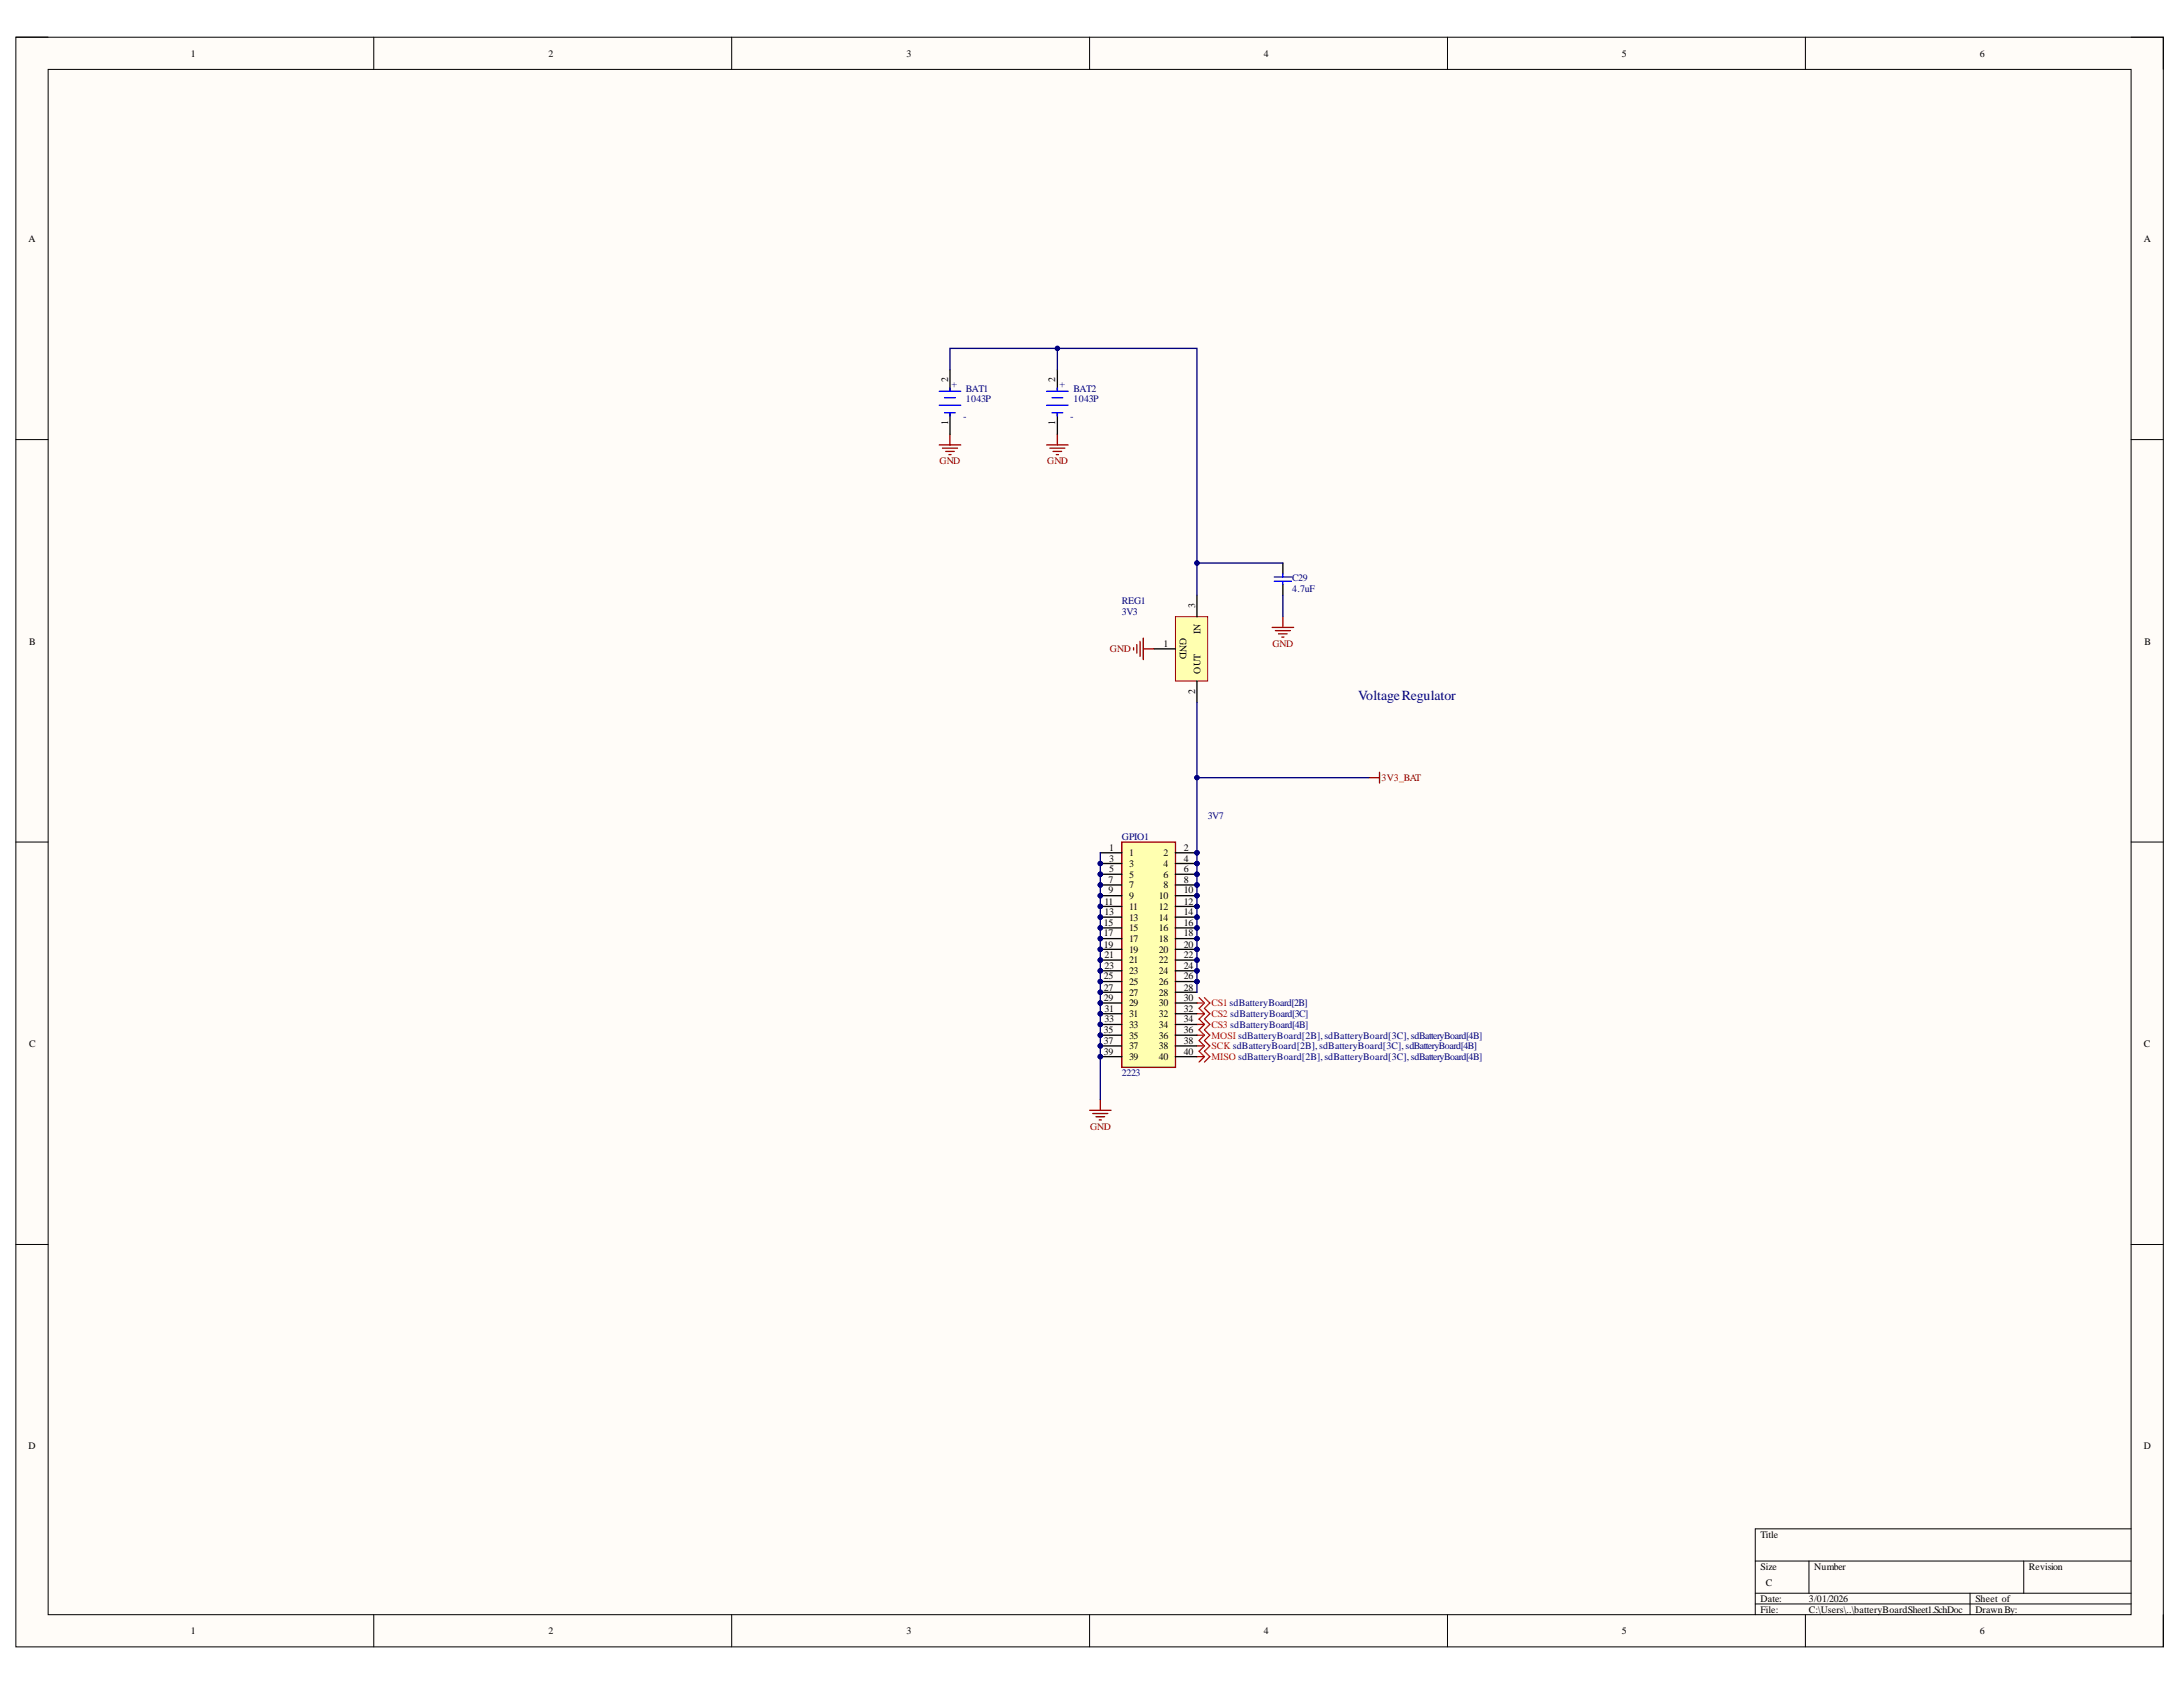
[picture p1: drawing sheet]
<svg xmlns="http://www.w3.org/2000/svg" width="279mm" height="216mm" viewBox="0 0 279 216" stroke-linecap="round" stroke-linejoin="round" font-family="sans-serif">
<defs><g id="words">
<text font-size="1.8" fill="#000080" x="173.8" y="89.6">VoltageRegulator</text>
<g font-size="1.3">
<text x="24.4" y="7.3">1</text>
<text x="70.2" y="7.3">2</text>
<text x="116" y="7.3">3</text>
<text x="161.8" y="7.3">4</text>
<text x="207.6" y="7.3">5</text>
<text x="253.4" y="7.3">6</text>
<text x="3.6" y="30.9">A</text>
<text x="274.4" y="30.9">A</text>
<text x="121.3" y="48.9" transform="rotate(-90 121.3 48.9)">2</text>
<text x="135" y="48.9" transform="rotate(-90 135 48.9)">2</text>
<text x="121.3" y="54.4" transform="rotate(-90 121.3 54.4)">1</text>
<text x="135" y="54.4" transform="rotate(-90 135 54.4)">1</text>
<text x="153" y="77.8" transform="rotate(-90 153 77.8)">3</text>
<text x="3.7" y="82.5">B</text>
<text x="148.9" y="82.8">1</text>
<text x="151" y="81.6" transform="rotate(90 151 81.6)">GND</text>
<text x="153.6" y="81.1" transform="rotate(-90 153.6 81.1)">IN</text>
<text x="274.5" y="82.5">B</text>
<text x="153" y="88.8" transform="rotate(-90 153 88.8)">2</text>
<text x="153.6" y="86.2" transform="rotate(-90 153.6 86.2)">OUT</text>
<text x="141.9" y="113">7</text>
<text x="142" y="108.9">1</text>
<text x="142" y="110.3">3</text>
<text x="142" y="111.6">5</text>
<text x="144.5" y="109.6">1</text>
<text x="144.5" y="111">3</text>
<text x="144.5" y="112.3">5</text>
<text x="144.5" y="113.7">7</text>
<text x="148.9" y="109.6">2</text>
<text x="148.9" y="111">4</text>
<text x="148.9" y="112.3">6</text>
<text x="148.9" y="113.7">8</text>
<text x="151.5" y="108.9">2</text>
<text x="151.5" y="110.3">4</text>
<text x="151.5" y="111.6">6</text>
<text x="151.5" y="113">8</text>
<text x="141.3" y="118.5">15</text>
<text x="141.3" y="119.8">17</text>
<text x="141.4" y="115.8">11</text>
<text x="141.4" y="117.1">13</text>
<text x="141.9" y="114.3">9</text>
<text x="144.5" y="115.1">9</text>
<text x="144.5" y="116.5">11</text>
<text x="144.5" y="117.8">13</text>
<text x="144.5" y="119.2">15</text>
<text x="148.3" y="115.1">10</text>
<text x="148.3" y="116.5">12</text>
<text x="148.3" y="117.8">14</text>
<text x="148.3" y="119.2">16</text>
<text x="151.5" y="114.3">10</text>
<text x="151.5" y="115.8">12</text>
<text x="151.5" y="117.1">14</text>
<text x="151.5" y="118.5">16</text>
<text x="151.5" y="119.8">18</text>
<text x="141.3" y="121.3">19</text>
<text x="141.3" y="125.3">25</text>
<text x="141.4" y="122.6">21</text>
<text x="141.4" y="124">23</text>
<text x="144.5" y="120.6">17</text>
<text x="144.5" y="122">19</text>
<text x="144.5" y="123.3">21</text>
<text x="144.5" y="124.7">23</text>
<text x="148.3" y="120.6">18</text>
<text x="148.3" y="122">20</text>
<text x="148.3" y="123.3">22</text>
<text x="148.3" y="124.7">24</text>
<text x="151.5" y="121.3">20</text>
<text x="151.5" y="122.6">22</text>
<text x="151.5" y="124">24</text>
<text x="151.5" y="125.3">26</text>
<text x="141.3" y="126.8">27</text>
<text x="141.3" y="128.1">29</text>
<text x="141.4" y="129.5">31</text>
<text x="141.4" y="130.8">33</text>
<text x="144.5" y="126.1">25</text>
<text x="144.5" y="127.4">27</text>
<text x="144.5" y="128.8">29</text>
<text x="144.5" y="130.1">31</text>
<text x="144.5" y="131.6">33</text>
<text x="148.3" y="126.1">26</text>
<text x="148.3" y="127.4">28</text>
<text x="148.3" y="128.8">30</text>
<text x="148.3" y="130.1">32</text>
<text x="148.3" y="131.6">34</text>
<text x="151.5" y="126.8">28</text>
<text x="151.5" y="128.1">30</text>
<text x="151.5" y="129.5">32</text>
<text x="151.5" y="130.8">34</text>
<text x="3.7" y="134">C</text>
<text x="141.3" y="132.3">35</text>
<text x="141.3" y="133.6">37</text>
<text x="141.3" y="135">39</text>
<text x="144.5" y="132.9">35</text>
<text x="144.5" y="134.3">37</text>
<text x="144.5" y="135.6">39</text>
<text x="148.3" y="132.9">36</text>
<text x="148.3" y="134.3">38</text>
<text x="148.3" y="135.6">40</text>
<text x="151.5" y="132.3">36</text>
<text x="151.5" y="133.6">38</text>
<text x="151.5" y="135">40</text>
<text x="274.4" y="134">C</text>
<text x="3.6" y="185.4">D</text>
<text x="274.4" y="185.4">D</text>
<text x="225.3" y="196.8">Title</text>
<text x="225.3" y="200.9">Size</text>
<text x="226" y="203">C</text>
<text x="232.2" y="200.9">Number</text>
<text x="259.7" y="200.9">Revision</text>
<text x="24.4" y="209.2">1</text>
<text x="70.2" y="209.2">2</text>
<text x="116" y="209.2">3</text>
<text x="161.8" y="209.2">4</text>
<text x="207.6" y="209.2">5</text>
<text x="225.3" y="205">Date:</text>
<text x="225.3" y="206.4">File:</text>
<text x="231.5" y="205">3/01/2026</text>
<text x="231.5" y="206.4">C:\Users\..\batteryBoardSheet1.SchDoc</text>
<text x="252.8" y="205">Sheet of</text>
<text x="252.8" y="206.4">DrawnBy:</text>
<text x="253.4" y="209.2">6</text>
</g>
<g font-size="1.3" fill="#000080">
<text x="121.8" y="48.9" transform="rotate(90 121.8 48.9)">+</text>
<text x="123.6" y="50.1">BAT1</text>
<text x="123.6" y="51.5">1043P</text>
<text x="123.7" y="53.1" transform="rotate(-180 123.7 53.1)">-</text>
<text x="135.6" y="48.9" transform="rotate(90 135.6 48.9)">+</text>
<text x="137.4" y="53.1" transform="rotate(-180 137.4 53.1)">-</text>
<text x="137.4" y="50.1">BAT2</text>
<text x="137.4" y="51.5">1043P</text>
<text x="143.6" y="77.3">REG1</text>
<text x="165.4" y="74.4">C29</text>
<text x="165.4" y="75.8">4.7uF</text>
<text x="143.6" y="78.7">3V3</text>
<text x="143.6" y="107.5">GPIO1</text>
<text x="154.6" y="104.8">3V7</text>
<text x="143.6" y="137.8">2223</text>
</g>
<g font-size="1.3" fill="#800000">
<text x="120.2" y="59.4">GND</text>
<text x="134" y="59.4">GND</text>
<text x="142.1" y="83.5">GND</text>
<text x="162.9" y="82.8">GND</text>
<text x="176.8" y="100">3V3_BAT</text>
<text x="139.5" y="144.6">GND</text>
</g>
<g font-size="1.3" fill="#f00">
<text x="155.1" y="131.6">CS3 sdBatteryBoard[4B]</text>
<text x="155.1" y="130.1">CS2 sdBatteryBoard[3C]</text>
<text x="155.1" y="128.8">CS1 sdBatteryBoard[2B]</text>
<text x="155.1" y="135.6">MISO sdBatteryBoard[2B],sdBatteryBoard[3C],sdBatteryBoard[4B]</text>
<text x="155.1" y="134.3">SCK sdBatteryBoard[2B],sdBatteryBoard[3C],sdBatteryBoard[4B]</text>
<text x="155.1" y="132.9">MOSI sdBatteryBoard[2B],sdBatteryBoard[3C],sdBatteryBoard[4B]</text>
</g>
</g></defs>
<path d="M2 4.8h274.9v206h-274.9z" fill-rule="evenodd" fill="#fffcf8"/>
<path d="M2 4.8h274.9v206h-274.9z" fill="none" stroke="#000" stroke-width=".13"/>
<path d="M6.2 8.9h266.6v197.7h-266.6z" fill-rule="evenodd" fill="#fffcf8"/>
<g fill="none" stroke="#000" stroke-width=".13">
<path d="M2 4.8h4.2M6.2 8.9h266.6v197.7h-266.6zM47.8 4.8v4.1M93.6 4.8v4.1M139.5 4.8v4.1M185.3 4.8v4.1M231.1 4.8v4.1M272.8 4.8h4.1v4.1M2 56.3h4.2M272.8 56.3h4.1M2 107.8h4.2M272.8 107.8h4.1"/>
<path d="M2 159.3h4.2M272.8 159.3h4.1M224.7 199.8h48.1M231.5 199.8v4.1M259 199.8v4.1M272.8 195.7h-48.1v10.9M47.8 206.6v4.2M93.6 206.6v4.2M139.5 206.6v4.2M185.3 206.6v4.2M224.7 203.9h48.1M224.7 205.3h48.1"/>
<path d="M231.1 206.6v4.2M252.1 203.9v2.7M276.9 206.6v4.2"/>
</g>
<g fill="none" stroke="#800000" stroke-width=".17">
<path d="M120.2 56.9h2.8M120.6 57.4h1.9M121 57.8h1.1M121.4 58.2h.3M121.6 55.6v1.3M134 56.9h2.7M134.4 57.4h1.9M134.8 57.8h1.1M135.2 58.2h.3M135.3 55.6v1.3M139.5 142.1h2.7M139.9 142.5h1.9"/>
<path d="M140.3 142.9h1.1M140.7 143.3h.3M140.8 140.7v1.4"/>
</g>
<path d="M150.4 78.9h4.2v8.3h-4.2z" fill-rule="evenodd" fill="#ffffb0"/>
<path d="M150.4 78.9h4.2v8.3h-4.2z" fill="none" stroke="#800000" stroke-width=".13"/>
<path d="M121.6 47.3v2.8M121.6 52.8v2.8M135.3 47.3v2.8M135.3 52.8v2.8M153.2 76.2v2.7M147.7 83h2.7M153.2 87.2v2.7" fill="none" stroke="#000" stroke-width=".17"/>
<path d="M164.2 78.9v1.4M145.1 82.9v.3M145.5 82.5v1.1M145.9 82.1v1.9M146.3 81.7v2.7M146.3 83h1.4M162.8 80.3h2.8M163.2 80.7h2M163.6 81.1h1.1M164.1 81.5h.2M175.2 99.5h1.4M176.6 98.8v1.4" fill="none" stroke="#800000" stroke-width=".17"/>
<g fill="none" stroke="#f00" stroke-width=".17">
<path d="M153.2 135.2h1M153.2 133.9h1M153.2 132.5h1M153.2 131.1h1M153.2 129.7h1M153.2 128.4h1M153.5 127.7l.7 .7M154.2 135.2l-.7 .7M154.2 133.9l-.7 .6 .7 .7M154.2 127.7l.6 .7-.6 .6 .6 .7-.6 .7 .6 .7-.6 .7 .6 .7-.6 .7 .6 .7-.6 .6 .6 .7-.6 .7M154.2 132.5l-.7 .7 .7 .7M154.2 131.1l-.7 .7 .7 .7"/>
<path d="M154.2 129.7l-.7 .7 .7 .7M154.2 128.4l-.7 .6 .7 .7"/>
</g>
<path d="M120.2 50.1h2.8M120.2 51.9h2.8M120.9 50.9h1.4M120.9 52.8h1.4M121.6 49.7v.4M121.6 52.8v.4M134 50.1h2.7M134 51.9h2.7M134.6 50.9h1.4M134.6 52.8h1.4M135.3 49.7v.4M135.3 52.8v.4" fill="none" stroke="#00f" stroke-width=".17"/>
<circle cx="140.8" cy="110.5" r=".27" fill="#000080"/>
<circle cx="140.8" cy="110.5" r=".27" fill="none" stroke="#000080" stroke-width=".13"/>
<circle cx="140.8" cy="111.9" r=".27" fill="#000080"/>
<circle cx="140.8" cy="111.9" r=".27" fill="none" stroke="#000080" stroke-width=".13"/>
<circle cx="140.8" cy="113.3" r=".27" fill="#000080"/>
<circle cx="140.8" cy="113.3" r=".27" fill="none" stroke="#000080" stroke-width=".13"/>
<circle cx="140.8" cy="114.6" r=".27" fill="#000080"/>
<circle cx="140.8" cy="114.6" r=".27" fill="none" stroke="#000080" stroke-width=".13"/>
<circle cx="140.8" cy="116" r=".28" fill="#000080"/>
<circle cx="140.8" cy="116" r=".28" fill="none" stroke="#000080" stroke-width=".13"/>
<circle cx="140.8" cy="117.4" r=".28" fill="#000080"/>
<circle cx="140.8" cy="117.4" r=".28" fill="none" stroke="#000080" stroke-width=".13"/>
<circle cx="140.8" cy="118.8" r=".28" fill="#000080"/>
<circle cx="140.8" cy="118.8" r=".28" fill="none" stroke="#000080" stroke-width=".13"/>
<circle cx="140.8" cy="120.1" r=".28" fill="#000080"/>
<circle cx="140.8" cy="120.1" r=".28" fill="none" stroke="#000080" stroke-width=".13"/>
<circle cx="140.8" cy="121.5" r=".28" fill="#000080"/>
<circle cx="140.8" cy="121.5" r=".28" fill="none" stroke="#000080" stroke-width=".13"/>
<circle cx="140.8" cy="122.9" r=".28" fill="#000080"/>
<circle cx="140.8" cy="122.9" r=".28" fill="none" stroke="#000080" stroke-width=".13"/>
<circle cx="140.8" cy="124.2" r=".28" fill="#000080"/>
<circle cx="140.8" cy="124.2" r=".28" fill="none" stroke="#000080" stroke-width=".13"/>
<circle cx="140.8" cy="125.6" r=".28" fill="#000080"/>
<circle cx="140.8" cy="125.6" r=".28" fill="none" stroke="#000080" stroke-width=".13"/>
<circle cx="140.8" cy="127" r=".28" fill="#000080"/>
<circle cx="140.8" cy="127" r=".28" fill="none" stroke="#000080" stroke-width=".13"/>
<circle cx="140.8" cy="128.4" r=".28" fill="#000080"/>
<circle cx="140.8" cy="128.4" r=".28" fill="none" stroke="#000080" stroke-width=".13"/>
<circle cx="140.8" cy="129.7" r=".28" fill="#000080"/>
<circle cx="140.8" cy="129.7" r=".28" fill="none" stroke="#000080" stroke-width=".13"/>
<circle cx="140.8" cy="131.1" r=".28" fill="#000080"/>
<circle cx="140.8" cy="131.1" r=".28" fill="none" stroke="#000080" stroke-width=".13"/>
<circle cx="140.8" cy="132.5" r=".28" fill="#000080"/>
<circle cx="140.8" cy="132.5" r=".28" fill="none" stroke="#000080" stroke-width=".13"/>
<circle cx="140.8" cy="133.9" r=".27" fill="#000080"/>
<circle cx="140.8" cy="133.9" r=".27" fill="none" stroke="#000080" stroke-width=".13"/>
<circle cx="140.8" cy="135.2" r=".27" fill="#000080"/>
<circle cx="140.8" cy="135.2" r=".27" fill="none" stroke="#000080" stroke-width=".13"/>
<circle cx="153.2" cy="109.1" r=".27" fill="#000080"/>
<circle cx="153.2" cy="109.1" r=".27" fill="none" stroke="#000080" stroke-width=".13"/>
<circle cx="153.2" cy="110.5" r=".27" fill="#000080"/>
<circle cx="153.2" cy="110.5" r=".27" fill="none" stroke="#000080" stroke-width=".13"/>
<circle cx="153.2" cy="111.9" r=".27" fill="#000080"/>
<circle cx="153.2" cy="111.9" r=".27" fill="none" stroke="#000080" stroke-width=".13"/>
<circle cx="153.2" cy="113.3" r=".27" fill="#000080"/>
<circle cx="153.2" cy="113.3" r=".27" fill="none" stroke="#000080" stroke-width=".13"/>
<circle cx="153.2" cy="114.6" r=".27" fill="#000080"/>
<circle cx="153.2" cy="114.6" r=".27" fill="none" stroke="#000080" stroke-width=".13"/>
<circle cx="153.2" cy="116" r=".28" fill="#000080"/>
<circle cx="153.2" cy="116" r=".28" fill="none" stroke="#000080" stroke-width=".13"/>
<circle cx="153.2" cy="117.4" r=".28" fill="#000080"/>
<circle cx="153.2" cy="117.4" r=".28" fill="none" stroke="#000080" stroke-width=".13"/>
<circle cx="153.2" cy="118.8" r=".28" fill="#000080"/>
<circle cx="153.2" cy="118.8" r=".28" fill="none" stroke="#000080" stroke-width=".13"/>
<circle cx="153.2" cy="120.1" r=".28" fill="#000080"/>
<circle cx="153.2" cy="120.1" r=".28" fill="none" stroke="#000080" stroke-width=".13"/>
<circle cx="153.2" cy="121.5" r=".28" fill="#000080"/>
<circle cx="153.2" cy="121.5" r=".28" fill="none" stroke="#000080" stroke-width=".13"/>
<circle cx="153.2" cy="122.9" r=".28" fill="#000080"/>
<circle cx="153.2" cy="122.9" r=".28" fill="none" stroke="#000080" stroke-width=".13"/>
<circle cx="153.2" cy="124.2" r=".28" fill="#000080"/>
<circle cx="153.2" cy="124.2" r=".28" fill="none" stroke="#000080" stroke-width=".13"/>
<circle cx="153.2" cy="125.6" r=".28" fill="#000080"/>
<circle cx="153.2" cy="125.6" r=".28" fill="none" stroke="#000080" stroke-width=".13"/>
<path d="M143.6 107.8h6.8v28.8h-6.8z" fill-rule="evenodd" fill="#ffffb0"/>
<path d="M143.6 107.8h6.8v28.8h-6.8z" fill="none" stroke="#800000" stroke-width=".17"/>
<path d="M140.8 109.1h2.8M140.8 110.5h2.8" fill="none" stroke="#000" stroke-width=".17"/>
<circle cx="140.8" cy="110.5" r=".27" fill="#000080"/>
<circle cx="140.8" cy="110.5" r=".27" fill="none" stroke="#000080" stroke-width=".13"/>
<path d="M140.8 111.9h2.8" fill="none" stroke="#000" stroke-width=".17"/>
<circle cx="140.8" cy="111.9" r=".27" fill="#000080"/>
<circle cx="140.8" cy="111.9" r=".27" fill="none" stroke="#000080" stroke-width=".13"/>
<path d="M140.8 113.3h2.8" fill="none" stroke="#000" stroke-width=".17"/>
<circle cx="140.8" cy="113.3" r=".27" fill="#000080"/>
<circle cx="140.8" cy="113.3" r=".27" fill="none" stroke="#000080" stroke-width=".13"/>
<path d="M140.8 114.6h2.8" fill="none" stroke="#000" stroke-width=".17"/>
<circle cx="140.8" cy="114.6" r=".27" fill="#000080"/>
<circle cx="140.8" cy="114.6" r=".27" fill="none" stroke="#000080" stroke-width=".13"/>
<path d="M140.8 116h2.8" fill="none" stroke="#000" stroke-width=".17"/>
<circle cx="140.8" cy="116" r=".28" fill="#000080"/>
<circle cx="140.8" cy="116" r=".28" fill="none" stroke="#000080" stroke-width=".13"/>
<path d="M140.8 117.4h2.8" fill="none" stroke="#000" stroke-width=".17"/>
<circle cx="140.8" cy="117.4" r=".28" fill="#000080"/>
<circle cx="140.8" cy="117.4" r=".28" fill="none" stroke="#000080" stroke-width=".13"/>
<path d="M140.8 118.8h2.8" fill="none" stroke="#000" stroke-width=".17"/>
<circle cx="140.8" cy="118.8" r=".28" fill="#000080"/>
<circle cx="140.8" cy="118.8" r=".28" fill="none" stroke="#000080" stroke-width=".13"/>
<path d="M140.8 120.1h2.8" fill="none" stroke="#000" stroke-width=".17"/>
<circle cx="140.8" cy="120.1" r=".28" fill="#000080"/>
<circle cx="140.8" cy="120.1" r=".28" fill="none" stroke="#000080" stroke-width=".13"/>
<path d="M140.8 121.5h2.8" fill="none" stroke="#000" stroke-width=".17"/>
<circle cx="140.8" cy="121.5" r=".28" fill="#000080"/>
<circle cx="140.8" cy="121.5" r=".28" fill="none" stroke="#000080" stroke-width=".13"/>
<path d="M140.8 122.9h2.8" fill="none" stroke="#000" stroke-width=".17"/>
<circle cx="140.8" cy="122.9" r=".28" fill="#000080"/>
<circle cx="140.8" cy="122.9" r=".28" fill="none" stroke="#000080" stroke-width=".13"/>
<path d="M140.8 124.2h2.8" fill="none" stroke="#000" stroke-width=".17"/>
<circle cx="140.8" cy="124.2" r=".28" fill="#000080"/>
<circle cx="140.8" cy="124.2" r=".28" fill="none" stroke="#000080" stroke-width=".13"/>
<path d="M140.8 125.6h2.8" fill="none" stroke="#000" stroke-width=".17"/>
<circle cx="140.8" cy="125.6" r=".28" fill="#000080"/>
<circle cx="140.8" cy="125.6" r=".28" fill="none" stroke="#000080" stroke-width=".13"/>
<path d="M140.8 127h2.8" fill="none" stroke="#000" stroke-width=".17"/>
<circle cx="140.8" cy="127" r=".28" fill="#000080"/>
<circle cx="140.8" cy="127" r=".28" fill="none" stroke="#000080" stroke-width=".13"/>
<path d="M140.8 128.4h2.8" fill="none" stroke="#000" stroke-width=".17"/>
<circle cx="140.8" cy="128.4" r=".28" fill="#000080"/>
<circle cx="140.8" cy="128.4" r=".28" fill="none" stroke="#000080" stroke-width=".13"/>
<path d="M140.8 129.7h2.8" fill="none" stroke="#000" stroke-width=".17"/>
<circle cx="140.8" cy="129.7" r=".28" fill="#000080"/>
<circle cx="140.8" cy="129.7" r=".28" fill="none" stroke="#000080" stroke-width=".13"/>
<path d="M140.8 131.1h2.8" fill="none" stroke="#000" stroke-width=".17"/>
<circle cx="140.8" cy="131.1" r=".28" fill="#000080"/>
<circle cx="140.8" cy="131.1" r=".28" fill="none" stroke="#000080" stroke-width=".13"/>
<path d="M140.8 132.5h2.8" fill="none" stroke="#000" stroke-width=".17"/>
<circle cx="140.8" cy="132.5" r=".28" fill="#000080"/>
<circle cx="140.8" cy="132.5" r=".28" fill="none" stroke="#000080" stroke-width=".13"/>
<path d="M140.8 133.9h2.8" fill="none" stroke="#000" stroke-width=".17"/>
<circle cx="140.8" cy="133.9" r=".27" fill="#000080"/>
<circle cx="140.8" cy="133.9" r=".27" fill="none" stroke="#000080" stroke-width=".13"/>
<path d="M140.8 135.2h2.8" fill="none" stroke="#000" stroke-width=".17"/>
<circle cx="140.8" cy="135.2" r=".27" fill="#000080"/>
<circle cx="140.8" cy="135.2" r=".27" fill="none" stroke="#000080" stroke-width=".13"/>
<path d="M150.4 109.1h2.8" fill="none" stroke="#000" stroke-width=".17"/>
<circle cx="153.2" cy="109.1" r=".27" fill="#000080"/>
<circle cx="153.2" cy="109.1" r=".27" fill="none" stroke="#000080" stroke-width=".13"/>
<path d="M150.4 110.5h2.8" fill="none" stroke="#000" stroke-width=".17"/>
<circle cx="153.2" cy="110.5" r=".27" fill="#000080"/>
<circle cx="153.2" cy="110.5" r=".27" fill="none" stroke="#000080" stroke-width=".13"/>
<path d="M150.4 111.9h2.8" fill="none" stroke="#000" stroke-width=".17"/>
<circle cx="153.2" cy="111.9" r=".27" fill="#000080"/>
<circle cx="153.2" cy="111.9" r=".27" fill="none" stroke="#000080" stroke-width=".13"/>
<path d="M150.4 113.3h2.8" fill="none" stroke="#000" stroke-width=".17"/>
<circle cx="153.2" cy="113.3" r=".27" fill="#000080"/>
<circle cx="153.2" cy="113.3" r=".27" fill="none" stroke="#000080" stroke-width=".13"/>
<path d="M150.4 114.6h2.8" fill="none" stroke="#000" stroke-width=".17"/>
<circle cx="153.2" cy="114.6" r=".27" fill="#000080"/>
<circle cx="153.2" cy="114.6" r=".27" fill="none" stroke="#000080" stroke-width=".13"/>
<path d="M150.4 116h2.8" fill="none" stroke="#000" stroke-width=".17"/>
<circle cx="153.2" cy="116" r=".28" fill="#000080"/>
<circle cx="153.2" cy="116" r=".28" fill="none" stroke="#000080" stroke-width=".13"/>
<path d="M150.4 117.4h2.8" fill="none" stroke="#000" stroke-width=".17"/>
<circle cx="153.2" cy="117.4" r=".28" fill="#000080"/>
<circle cx="153.2" cy="117.4" r=".28" fill="none" stroke="#000080" stroke-width=".13"/>
<path d="M150.4 118.8h2.8" fill="none" stroke="#000" stroke-width=".17"/>
<circle cx="153.2" cy="118.8" r=".28" fill="#000080"/>
<circle cx="153.2" cy="118.8" r=".28" fill="none" stroke="#000080" stroke-width=".13"/>
<path d="M150.4 120.1h2.8" fill="none" stroke="#000" stroke-width=".17"/>
<circle cx="153.2" cy="120.1" r=".28" fill="#000080"/>
<circle cx="153.2" cy="120.1" r=".28" fill="none" stroke="#000080" stroke-width=".13"/>
<path d="M150.4 121.5h2.8" fill="none" stroke="#000" stroke-width=".17"/>
<circle cx="153.2" cy="121.5" r=".28" fill="#000080"/>
<circle cx="153.2" cy="121.5" r=".28" fill="none" stroke="#000080" stroke-width=".13"/>
<path d="M150.4 122.9h2.8" fill="none" stroke="#000" stroke-width=".17"/>
<circle cx="153.2" cy="122.9" r=".28" fill="#000080"/>
<circle cx="153.2" cy="122.9" r=".28" fill="none" stroke="#000080" stroke-width=".13"/>
<path d="M150.4 124.2h2.8" fill="none" stroke="#000" stroke-width=".17"/>
<circle cx="153.2" cy="124.2" r=".28" fill="#000080"/>
<circle cx="153.2" cy="124.2" r=".28" fill="none" stroke="#000080" stroke-width=".13"/>
<path d="M150.4 125.6h2.8" fill="none" stroke="#000" stroke-width=".17"/>
<circle cx="153.2" cy="125.6" r=".28" fill="#000080"/>
<circle cx="153.2" cy="125.6" r=".28" fill="none" stroke="#000080" stroke-width=".13"/>
<path d="M164.2 72.1v1.3M164.2 74.8v1.4M150.4 127h2.8M150.4 128.4h2.8M150.4 129.7h2.8M150.4 131.1h2.8M150.4 132.5h2.8M150.4 133.9h2.8M150.4 135.2h2.8" fill="none" stroke="#000" stroke-width=".17"/>
<path d="M163.1 73.8h2.2M163.1 74.4h2.2M164.2 73.4v.4M164.2 74.4v.4" fill="none" stroke="#00f" stroke-width=".17"/>
<path d="M140.8 109.1v31.6" fill="none" stroke="#000080" stroke-width=".17"/>
<circle cx="140.8" cy="110.5" r=".27" fill="#000080"/>
<circle cx="140.8" cy="110.5" r=".27" fill="none" stroke="#000080" stroke-width=".13"/>
<circle cx="140.8" cy="111.9" r=".27" fill="#000080"/>
<circle cx="140.8" cy="111.9" r=".27" fill="none" stroke="#000080" stroke-width=".13"/>
<circle cx="140.8" cy="113.3" r=".27" fill="#000080"/>
<circle cx="140.8" cy="113.3" r=".27" fill="none" stroke="#000080" stroke-width=".13"/>
<circle cx="140.8" cy="114.6" r=".27" fill="#000080"/>
<circle cx="140.8" cy="114.6" r=".27" fill="none" stroke="#000080" stroke-width=".13"/>
<circle cx="140.8" cy="116" r=".28" fill="#000080"/>
<circle cx="140.8" cy="116" r=".28" fill="none" stroke="#000080" stroke-width=".13"/>
<circle cx="140.8" cy="117.4" r=".28" fill="#000080"/>
<circle cx="140.8" cy="117.4" r=".28" fill="none" stroke="#000080" stroke-width=".13"/>
<circle cx="140.8" cy="118.8" r=".28" fill="#000080"/>
<circle cx="140.8" cy="118.8" r=".28" fill="none" stroke="#000080" stroke-width=".13"/>
<circle cx="140.8" cy="120.1" r=".28" fill="#000080"/>
<circle cx="140.8" cy="120.1" r=".28" fill="none" stroke="#000080" stroke-width=".13"/>
<circle cx="140.8" cy="121.5" r=".28" fill="#000080"/>
<circle cx="140.8" cy="121.5" r=".28" fill="none" stroke="#000080" stroke-width=".13"/>
<circle cx="140.8" cy="122.9" r=".28" fill="#000080"/>
<circle cx="140.8" cy="122.9" r=".28" fill="none" stroke="#000080" stroke-width=".13"/>
<circle cx="140.8" cy="124.2" r=".28" fill="#000080"/>
<circle cx="140.8" cy="124.2" r=".28" fill="none" stroke="#000080" stroke-width=".13"/>
<circle cx="140.8" cy="125.6" r=".28" fill="#000080"/>
<circle cx="140.8" cy="125.6" r=".28" fill="none" stroke="#000080" stroke-width=".13"/>
<circle cx="140.8" cy="127" r=".28" fill="#000080"/>
<circle cx="140.8" cy="127" r=".28" fill="none" stroke="#000080" stroke-width=".13"/>
<circle cx="140.8" cy="128.4" r=".28" fill="#000080"/>
<circle cx="140.8" cy="128.4" r=".28" fill="none" stroke="#000080" stroke-width=".13"/>
<circle cx="140.8" cy="129.7" r=".28" fill="#000080"/>
<circle cx="140.8" cy="129.7" r=".28" fill="none" stroke="#000080" stroke-width=".13"/>
<circle cx="140.8" cy="131.1" r=".28" fill="#000080"/>
<circle cx="140.8" cy="131.1" r=".28" fill="none" stroke="#000080" stroke-width=".13"/>
<circle cx="140.8" cy="132.5" r=".28" fill="#000080"/>
<circle cx="140.8" cy="132.5" r=".28" fill="none" stroke="#000080" stroke-width=".13"/>
<circle cx="140.8" cy="133.9" r=".27" fill="#000080"/>
<circle cx="140.8" cy="133.9" r=".27" fill="none" stroke="#000080" stroke-width=".13"/>
<circle cx="140.8" cy="135.2" r=".27" fill="#000080"/>
<circle cx="140.8" cy="135.2" r=".27" fill="none" stroke="#000080" stroke-width=".13"/>
<path d="M153.2 72.1h11M164.2 76.2v2.7" fill="none" stroke="#000080" stroke-width=".17"/>
<circle cx="153.2" cy="72.1" r=".27" fill="#000080"/>
<circle cx="153.2" cy="72.1" r=".27" fill="none" stroke="#000080" stroke-width=".13"/>
<path d="M121.6 47.3v-2.7h13.7v2.7" fill="none" stroke="#000080" stroke-width=".17"/>
<circle cx="135.3" cy="44.6" r=".28" fill="#000080"/>
<circle cx="135.3" cy="44.6" r=".28" fill="none" stroke="#000080" stroke-width=".13"/>
<path d="M135.3 44.6h17.9v31.6" fill="none" stroke="#000080" stroke-width=".17"/>
<circle cx="135.3" cy="44.6" r=".28" fill="#000080"/>
<circle cx="135.3" cy="44.6" r=".28" fill="none" stroke="#000080" stroke-width=".13"/>
<circle cx="153.2" cy="72.1" r=".27" fill="#000080"/>
<circle cx="153.2" cy="72.1" r=".27" fill="none" stroke="#000080" stroke-width=".13"/>
<path d="M153.2 99.5h22" fill="none" stroke="#000080" stroke-width=".17"/>
<circle cx="153.2" cy="99.5" r=".27" fill="#000080"/>
<circle cx="153.2" cy="99.5" r=".27" fill="none" stroke="#000080" stroke-width=".13"/>
<path d="M153.2 89.9v37.1" fill="none" stroke="#000080" stroke-width=".17"/>
<circle cx="153.2" cy="125.6" r=".28" fill="#000080"/>
<circle cx="153.2" cy="125.6" r=".28" fill="none" stroke="#000080" stroke-width=".13"/>
<circle cx="153.2" cy="124.2" r=".28" fill="#000080"/>
<circle cx="153.2" cy="124.2" r=".28" fill="none" stroke="#000080" stroke-width=".13"/>
<circle cx="153.2" cy="122.9" r=".28" fill="#000080"/>
<circle cx="153.2" cy="122.9" r=".28" fill="none" stroke="#000080" stroke-width=".13"/>
<circle cx="153.2" cy="121.5" r=".28" fill="#000080"/>
<circle cx="153.2" cy="121.5" r=".28" fill="none" stroke="#000080" stroke-width=".13"/>
<circle cx="153.2" cy="120.1" r=".28" fill="#000080"/>
<circle cx="153.2" cy="120.1" r=".28" fill="none" stroke="#000080" stroke-width=".13"/>
<circle cx="153.2" cy="118.8" r=".28" fill="#000080"/>
<circle cx="153.2" cy="118.8" r=".28" fill="none" stroke="#000080" stroke-width=".13"/>
<circle cx="153.2" cy="117.4" r=".28" fill="#000080"/>
<circle cx="153.2" cy="117.4" r=".28" fill="none" stroke="#000080" stroke-width=".13"/>
<circle cx="153.2" cy="116" r=".28" fill="#000080"/>
<circle cx="153.2" cy="116" r=".28" fill="none" stroke="#000080" stroke-width=".13"/>
<circle cx="153.2" cy="114.6" r=".27" fill="#000080"/>
<circle cx="153.2" cy="114.6" r=".27" fill="none" stroke="#000080" stroke-width=".13"/>
<circle cx="153.2" cy="113.3" r=".27" fill="#000080"/>
<circle cx="153.2" cy="113.3" r=".27" fill="none" stroke="#000080" stroke-width=".13"/>
<circle cx="153.2" cy="111.9" r=".27" fill="#000080"/>
<circle cx="153.2" cy="111.9" r=".27" fill="none" stroke="#000080" stroke-width=".13"/>
<circle cx="153.2" cy="110.5" r=".27" fill="#000080"/>
<circle cx="153.2" cy="110.5" r=".27" fill="none" stroke="#000080" stroke-width=".13"/>
<circle cx="153.2" cy="109.1" r=".27" fill="#000080"/>
<circle cx="153.2" cy="109.1" r=".27" fill="none" stroke="#000080" stroke-width=".13"/>
<circle cx="153.2" cy="99.5" r=".27" fill="#000080"/>
<circle cx="153.2" cy="99.5" r=".27" fill="none" stroke="#000080" stroke-width=".13"/>
<use href="#words"/>
</svg>
